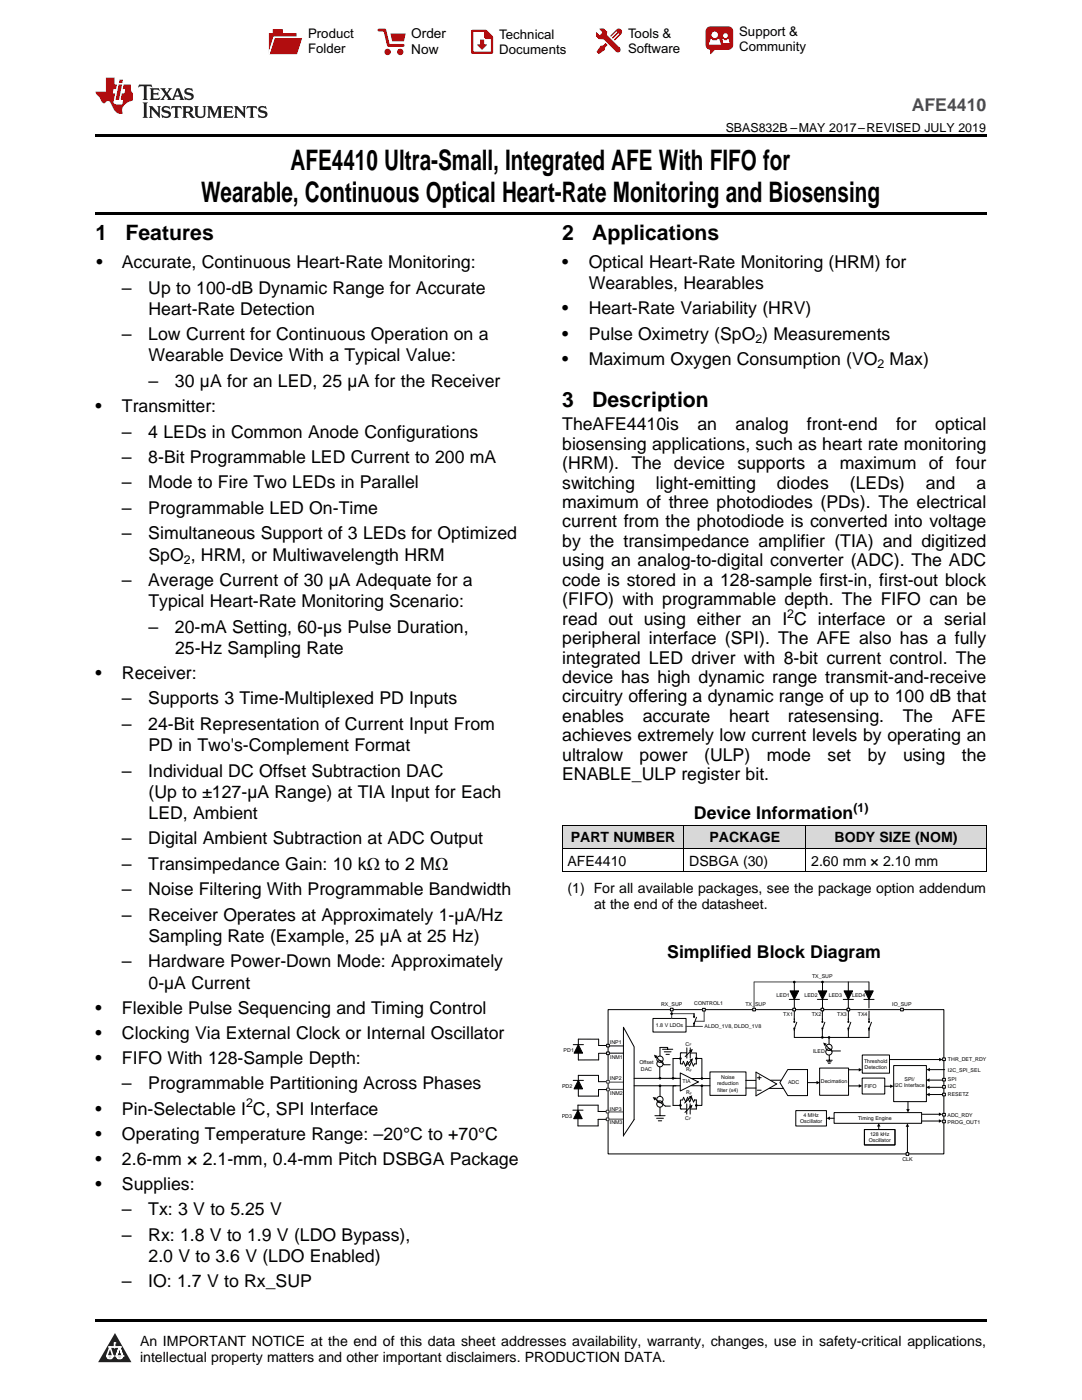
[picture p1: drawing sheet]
<svg xmlns="http://www.w3.org/2000/svg" width="216mm" height="279mm" viewBox="0 0 216 279" stroke-linecap="round" stroke-linejoin="round" font-family="sans-serif">
<defs><g id="words">
<g font-size="5.6">
<text x="58" y="33.9">AFE4410 Ultra-Small, Integrated AFE With FIFO for</text>
<text x="40.1" y="40.3">Wearable, Continuous Optical Heart-Rate Monitoring and Biosensing</text>
</g>
<g font-size="4.2">
<text x="19" y="47.8">1</text>
<text x="25" y="47.8">Features</text>
<text x="112.2" y="47.8">2</text>
<text x="118.2" y="47.8">Applications</text>
<text x="112.2" y="81.2">3</text>
<text x="118.2" y="81.2">Description</text>
</g>
<text font-size="3.5" fill="#00f" x="181.9" y="22.2">AFE4410</text>
<g font-size="3.5">
<text x="19.2" y="53.5">•</text>
<text x="24.3" y="53.5">Accurate, Continuous Heart-Rate Monitoring:</text>
<text x="112.2" y="53.5">•</text>
<text x="117.5" y="53.5">Optical Heart-Rate Monitoring (HRM) for</text>
<text x="24.3" y="58.6">–</text>
<text x="29.6" y="58.6">Up to 100-dB Dynamic Range for Accurate</text>
<text x="117.5" y="57.7">Wearables, Hearables</text>
<text x="29.6" y="62.8">Heart-Rate Detection</text>
<text x="112.2" y="62.8">•</text>
<text x="117.5" y="62.8">Heart-Rate Variability (HRV)</text>
<text x="24.3" y="67.9">–</text>
<text x="29.6" y="67.9">Low Current for Continuous Operation on a</text>
<text x="112.2" y="67.8">•</text>
<text x="117.5" y="67.8">Pulse Oximetry (SpO ) Measurements</text>
<text x="29.6" y="72.1">Wearable Device With a Typical Value:</text>
<text x="29.6" y="77.2">–</text>
<text x="34.9" y="77.2">30 µA for an LED, 25 µA for the Receiver</text>
<text x="112.2" y="72.8">•</text>
<text x="117.5" y="72.8">Maximum Oxygen Consumption (VO Max)</text>
<text x="19" y="82.2">•</text>
<text x="24.3" y="82.2">Transmitter:</text>
<text x="24.3" y="87.3">–</text>
<text x="29.6" y="87.3">4 LEDs in Common Anode Configurations</text>
<text x="112.2" y="85.9">TheAFE4410is</text>
<text x="112.2" y="89.7">biosensing applications, such as heart rate monitoring</text>
<text x="139.2" y="85.9">an</text>
<text x="146.8" y="85.9">analog</text>
<text x="161" y="85.9">front-end</text>
<text x="178.8" y="85.9">for</text>
<text x="186.6" y="85.9">optical</text>
<text x="24.3" y="92.4">–</text>
<text x="29.6" y="92.4">8-Bit Programmable LED Current to 200 mA</text>
<text x="112.2" y="93.6">(HRM). The device</text>
<text x="147.2" y="93.6">supports</text>
<text x="163.1" y="93.6">a maximum</text>
<text x="185.3" y="93.6">of four</text>
<text x="24.3" y="97.5">–</text>
<text x="29.6" y="97.5">Mode to Fire Two LEDs in Parallel</text>
<text x="112.2" y="97.5">switching</text>
<text x="112.2" y="101.4">maximum of three photodiodes (PDs). The electrical</text>
<text x="130.8" y="97.5">light-emitting</text>
<text x="155" y="97.5">diodes</text>
<text x="169.6" y="97.5">(LEDs)</text>
<text x="184.8" y="97.5">and</text>
<text x="194.8" y="97.5">a</text>
<text x="24.3" y="102.6">–</text>
<text x="24.3" y="107.6">–</text>
<text x="29.6" y="102.6">Programmable LED On-Time</text>
<text x="29.6" y="107.6">Simultaneous Support of 3 LEDs for Optimized</text>
<text x="112.2" y="105.3">current from the photodiode is converted into voltage</text>
<text x="29.6" y="111.9">SpO , HRM, or Multiwavelength HRM</text>
<text x="112.2" y="109.1">by the transimpedance amplifier (TIA) and digitized</text>
<text x="112.2" y="113">using an analog-to-digital converter (ADC). The ADC</text>
<text x="24.3" y="116.9">–</text>
<text x="29.6" y="116.9">Average Current of 30 µA Adequate for a</text>
<text x="112.2" y="116.9">code is stored in a 128-sample first-in, first-out block</text>
<text x="29.6" y="121.2">Typical Heart-Rate Monitoring Scenario:</text>
<text x="112.2" y="120.8">(FIFO) with programmable depth. The FIFO can be</text>
<text x="112.2" y="124.7">read out using either an I C interface or a serial</text>
<text x="29.6" y="126.3">–</text>
<text x="34.9" y="126.3">20-mA Setting, 60-µs Pulse Duration,</text>
<text x="34.9" y="130.5">25-Hz Sampling Rate</text>
<text x="112.2" y="128.6">peripheral interface (SPI). The AFE also has a fully</text>
<text x="19" y="135.5">•</text>
<text x="24.3" y="135.5">Receiver:</text>
<text x="112.2" y="132.4">integrated LED driver with 8-bit current control. The</text>
<text x="112.2" y="136.3">device has high dynamic range transmit-and-receive</text>
<text x="24.3" y="140.6">–</text>
<text x="29.6" y="140.6">Supports 3 Time-Multiplexed PD Inputs</text>
<text x="112.2" y="140.2">circuitry offering a dynamic range of up to 100 dB that</text>
<text x="24.3" y="145.7">–</text>
<text x="29.6" y="145.7">24-Bit Representation of Current Input From</text>
<text x="29.6" y="149.9">PD in Two's-Complement Format</text>
<text x="112.2" y="144.1">enables</text>
<text x="112.2" y="148">achieves extremely low current levels by operating an</text>
<text x="128.2" y="144.1">accurate</text>
<text x="145.5" y="144.1">heart</text>
<text x="157.2" y="144.1">ratesensing.</text>
<text x="180.1" y="144.1">The</text>
<text x="189.9" y="144.1">AFE</text>
<text x="24.3" y="155">–</text>
<text x="29.6" y="155">Individual DC Offset Subtraction DAC</text>
<text x="112.2" y="151.8">ultralow</text>
<text x="112.2" y="155.7">ENABLE_ULP register bit.</text>
<text x="127.6" y="151.8">power</text>
<text x="140.5" y="151.8">(ULP)</text>
<text x="153" y="151.8">mode</text>
<text x="165.1" y="151.8">set</text>
<text x="173.1" y="151.8">by</text>
<text x="180.2" y="151.8">using</text>
<text x="191.9" y="151.8">the</text>
<text x="29.6" y="159.2">(Up to ±127-µA Range) at TIA Input for Each</text>
<text x="29.6" y="163.4">LED, Ambient</text>
<text x="138.5" y="163.4">Device Information</text>
<text x="24.3" y="168.5">–</text>
<text x="24.3" y="173.6">–</text>
<text x="29.6" y="168.5">Digital Ambient Subtraction at ADC Output</text>
<text x="29.6" y="173.6">Transimpedance Gain: 10 kΩ to 2 MΩ</text>
<text x="24.3" y="178.7">–</text>
<text x="29.6" y="178.7">Noise Filtering With Programmable Bandwidth</text>
<text x="24.3" y="183.8">–</text>
<text x="29.6" y="183.8">Receiver Operates at Approximately 1-µA/Hz</text>
<text x="29.6" y="188">Sampling Rate (Example, 25 µA at 25 Hz)</text>
<text x="133.1" y="191.3">Simplified Block Diagram</text>
<text x="24.3" y="193.1">–</text>
<text x="29.6" y="193.1">Hardware Power-Down Mode: Approximately</text>
<text x="29.6" y="197.3">0-µA Current</text>
<text x="19" y="202.3">•</text>
<text x="24.3" y="202.3">Flexible Pulse Sequencing and Timing Control</text>
<text x="19" y="207.3">•</text>
<text x="24.3" y="207.3">Clocking Via External Clock or Internal Oscillator</text>
<text x="19" y="212.3">•</text>
<text x="24.3" y="212.3">FIFO With 128-Sample Depth:</text>
<text x="24.3" y="217.4">–</text>
<text x="29.6" y="217.4">Programmable Partitioning Across Phases</text>
<text x="19" y="222.4">•</text>
<text x="19" y="227.4">•</text>
<text x="24.3" y="222.4">Pin-Selectable I C, SPI Interface</text>
<text x="24.3" y="227.4">Operating Temperature Range: –20°C to +70°C</text>
<text x="19" y="232.4">•</text>
<text x="24.3" y="232.4">2.6-mm × 2.1-mm, 0.4-mm Pitch DSBGA Package</text>
<text x="19" y="237.5">•</text>
<text x="24.3" y="237.5">Supplies:</text>
<text x="24.3" y="242.5">–</text>
<text x="29.6" y="242.5">Tx: 3 V to 5.25 V</text>
<text x="24.3" y="247.6">–</text>
<text x="29.6" y="247.6">Rx: 1.8 V to 1.9 V (LDO Bypass),</text>
<text x="29.6" y="251.8">2.0 V to 3.6 V (LDO Enabled)</text>
<text x="24.3" y="256.9">–</text>
<text x="29.6" y="256.9">IO: 1.7 V to Rx_SUP</text>
</g>
<g font-size="2.8">
<text x="113.2" y="172.8">AFE4410</text>
<text x="113.9" y="168.1">PART NUMBER</text>
<text x="137.5" y="172.8">DSBGA (30)</text>
<text x="141.6" y="168.1">PACKAGE</text>
<text x="161.9" y="172.8">2.60 mm × 2.10 mm</text>
<text x="166.5" y="168.1">BODY SIZE (NOM)</text>
<text x="113.2" y="178.3">(1) For all available packages, see the package option addendum</text>
<text x="118.5" y="181.4">at the end of the datasheet.</text>
<text x="27.9" y="268.6">An IMPORTANT NOTICE at the end of this data sheet addresses availability, warranty, changes, use in safety-critical applications,</text>
<text x="27.9" y="271.8">intellectual property matters and other important disclaimers. PRODUCTION DATA.</text>
</g>
<g font-size="2.7">
<text x="82.1" y="7.7">Order</text>
<text x="82.1" y="10.7">Now</text>
</g>
<g font-size="2.6">
<text x="61.5" y="7.6">Product</text>
<text x="61.5" y="10.6">Folder</text>
<text x="99.6" y="7.8">Technical</text>
<text x="99.6" y="10.8">Documents</text>
<text x="125.3" y="7.6">Tools &amp;</text>
<text x="125.3" y="10.6">Software</text>
<text x="147.5" y="7.2">Support &amp;</text>
<text x="147.5" y="10.2">Community</text>
</g>
<g font-size="2.5">
<text x="144.8" y="26.3">SBAS832B –MAY 2017–REVISED JULY 2019</text>
<text x="150.7" y="68.5">2</text>
<text x="175.1" y="73.5">2</text>
<text x="36.7" y="112.6">2</text>
<text x="157.1" y="123.3">2</text>
<text x="170.3" y="162">(1)</text>
<text x="49.1" y="221">2</text>
</g>
<g font-size="1.1">
<text x="162" y="195.2">TX_SUP</text>
<text x="131.9" y="200.7">RX_SUP</text>
<text x="138.5" y="200.6">CONTROL1</text>
<text x="148.7" y="200.8">TX_SUP</text>
<text x="155" y="199">LED1</text>
<text x="156.3" y="202.7">TX1</text>
<text x="160.5" y="199">LED2</text>
<text x="162" y="202.7">TX2</text>
<text x="165.4" y="199">LED3</text>
<text x="167" y="202.8">TX3</text>
<text x="170" y="199">LED4</text>
<text x="171.2" y="202.8">TX4</text>
<text x="178" y="200.8">IO_SUP</text>
<text x="121.7" y="208.4">INP1</text>
<text x="130.9" y="205">1.8 V LDOs</text>
<text x="136.8" y="208.7">C</text>
<text x="140.6" y="205.2">ALDO_1V8, DLDO_1V8</text>
<text x="112.5" y="210">PD1</text>
<text x="121.7" y="215.5">INP2</text>
<text x="121.8" y="211.3">INM1</text>
<text x="127.6" y="212.4">Offset</text>
<text x="127.9" y="213.7">DAC</text>
<text x="136.9" y="213.8">R</text>
<text x="143.9" y="215.3">Noise</text>
<text x="162.3" y="210.1">ILED</text>
<text x="172.4" y="212.2">Threshold</text>
<text x="172.5" y="213.4">Detection</text>
<text x="180.5" y="215.7">SPI/</text>
<text x="189.2" y="215.8">SPI</text>
<text x="189.2" y="211.7">THR_DET_RDY</text>
<text x="189.2" y="213.9">I2C_SPI_SEL</text>
<text x="112.2" y="217.1">PD2</text>
<text x="121.7" y="221.7">INP3</text>
<text x="121.8" y="218.4">INM2</text>
<text x="136.2" y="216.2">TIA</text>
<text x="136.9" y="218.4">R</text>
<text x="143.1" y="216.6">reduction</text>
<text x="143.2" y="217.9">filter (x4)</text>
<text x="157.3" y="216.4">ADC</text>
<text x="163.8" y="216.1">Decimation</text>
<text x="172.5" y="217.1">FIFO</text>
<text x="178.5" y="217">I2C Interface</text>
<text x="189.2" y="217.2">I2C</text>
<text x="189.2" y="218.7">RESETZ</text>
<text x="112.1" y="223">PD3</text>
<text x="121.7" y="224.4">INM3</text>
<text x="136.7" y="223.4">C</text>
<text x="159.7" y="224.1">Oscillator</text>
<text x="160.3" y="222.9">4 MHz</text>
<text x="171.2" y="223.5">Timing Engine</text>
<text x="173.3" y="227.9">Oscillator</text>
<text x="173.6" y="226.6">128 kHz</text>
<text x="189.1" y="222.9">ADC_RDY</text>
<text x="189.1" y="224.3">PROG_OUT1</text>
<text x="180.1" y="231.8">CLK</text>
</g>
<g font-size=".7">
<text x="137.6" y="208.8">F</text>
<text x="137.7" y="214">F</text>
<text x="137.7" y="218.5">F</text>
<text x="137.5" y="223.6">F</text>
</g>
</g></defs>
<g fill="#d8d8d8">
<path d="M112.2 164.7h24.3v4.7h-24.3z"/>
<path d="M136.5 164.7h24.3v4.7h-24.3z"/>
<path d="M160.8 164.7h36v4.7h-36z"/>
</g>
<path d="M22.9 266l3.3 5.9h-6.6z" fill="#231f20"/>
<path d="M21.3 270.6h1.2l-.3 .5h-.3a.53 .53 0 0 1-.6-.5z" fill-rule="evenodd" fill="#fff"/>
<path d="M21.3 270.6h1.2l-.3 .5h-.3a.53 .53 0 0 1-.6-.5z" fill="none" stroke="#231f20" stroke-width=".33"/>
<path d="M21.3 270.6l1.2 .1-.3 .4h-.5z" fill="none" stroke="#fff" stroke-width=".33"/>
<path d="M22.9 268.9h.1" fill="none" stroke="#fff" stroke-width=".33"/>
<path d="M22.9 268v.9z" fill="#fff"/>
<path d="M22.9 268v.9z" fill="none" stroke="#fff" stroke-width=".33"/>
<circle cx="22.9" cy="268" r=".16" fill="#fff"/>
<path d="M21.8 268.8h.1" fill="none" stroke="#fff" stroke-width=".33"/>
<path d="M21.8 268.8h2.2z" fill="#fff"/>
<path d="M21.8 268.8h2.2z" fill="none" stroke="#fff" stroke-width=".33"/>
<circle cx="24" cy="268.8" r=".16" fill="#fff"/>
<path d="M23.2 270.6h.1" fill="none" stroke="#fff" stroke-width=".33"/>
<path d="M23.8 268.8l-.6 1.8z" fill="#fff"/>
<path d="M23.8 268.8l-.6 1.8z" fill="none" stroke="#fff" stroke-width=".33"/>
<path d="M23.8 268.8l.7 1.8z" fill="#fff"/>
<path d="M23.8 268.8l.7 1.8z" fill="none" stroke="#fff" stroke-width=".33"/>
<path d="M24.4 270.6h.1" fill="none" stroke="#fff" stroke-width=".33"/>
<circle cx="21.3" cy="270.6" r=".16" fill="#fff"/>
<path d="M22 268.8l-.7 1.8z" fill="#fff"/>
<path d="M22 268.8l-.7 1.8z" fill="none" stroke="#fff" stroke-width=".33"/>
<path d="M22 268.8l.5 1.8z" fill="#fff"/>
<path d="M22 268.8l.5 1.8z" fill="none" stroke="#fff" stroke-width=".33"/>
<circle cx="22.5" cy="270.6" r=".16" fill="#fff"/>
<path d="M23.3 270.6h1.2a.63 .63 0 0 1-.6 .5 .63 .63 0 0 1-.6-.5z" fill-rule="evenodd" fill="#fff"/>
<path d="M23.3 270.6h1.2a.63 .63 0 0 1-.6 .5 .63 .63 0 0 1-.6-.5z" fill="none" stroke="#231f20" stroke-width=".33"/>
<path d="M23.3 270.6h1.2l-.4 .5h-.5z" fill="none" stroke="#fff" stroke-width=".33"/>
<path d="M23.2 270.6h.1" fill="none" stroke="#fff" stroke-width=".33"/>
<circle cx="24.5" cy="270.6" r=".16" fill="#fff"/>
<path d="M19 263.2h177.8v.5h-177.8z" fill="#000"/>
<g fill="none" stroke="#000" stroke-width=".2">
<path d="M121.3 201.5h67v28.8h-67zM126.5 215.2h8.4M126.5 216.7h8.4M130.7 219.3l2.1 1.4h1M130.9 210.9l1.6 1.6h1.2M131.7 212.9v2.3M131.7 209v1.8M131.7 216.7v2.1M135.7 214.1l3.6 1.8-3.6 1.8zM135.7 216.7h-1.4v3.9h1.5M135.8 211.2h-1.5v4h1.4M136 210.1h-.2v2.2h.4"/>
<path d="M136.2 219.5h-.4v1.8h.2M137.8 209.8l-1.1 1.1M137.9 211.7l-1.1 1M137.9 216.7h2.2v3.9h-1.2M138.6 219.5h.3v1.8M138.9 211.2h1.2v4h-2.2M138.9 210.2v2.1M140.1 215.2h1.6M140.1 216.7h1.6M153.8 215.6h2M158.5 205.4v1.6M164.6 208.4l1.3 1.3h1.8"/>
<path d="M178.3 212.7h6.6v7.2h-6.6zM165.5 223.2h.9"/>
<circle cx="131.7" cy="219.4" r=".63"/>
<circle cx="131.7" cy="212.3" r=".63"/>
<circle cx="131.7" cy="211.4" r=".63"/>
<circle cx="165.4" cy="209" r=".63"/>
<circle cx="165.4" cy="209.9" r=".63"/>
<circle cx="131.7" cy="220.3" r=".63"/>
</g>
<g fill="#000">
<path d="M130.2 218.9l.8 .2-.4 .5zM130.5 210.5l.7 .2-.5 .5zM137.5 209.6l.7-.3-.2 .8zM137.6 211.5l.7-.3-.2 .8zM164.9 223.2l.7-.4v.7z"/>
<path d="M164.3 208.1l.7 .2-.5 .5z" fill-rule="evenodd"/>
</g>
<path d="M158.2 201.2h.5v.6h-.5z" fill-rule="evenodd" fill="#fff"/>
<path d="M153.5 217.2h2.9M157.2 213.5h3.9v5.2h-3.9l-1.6-2.6zM158.2 201.2h.5v.6h-.5zM185.4 215.6h3M185.4 217h3M185.4 218.4h3.1" fill="none" stroke="#000" stroke-width=".2"/>
<path d="M150.5 196h22.8" fill="none" stroke="#404040" stroke-width=".2"/>
<path d="M184.8 215.6l.7-.4v.7zM184.8 217l.7-.3v.6zM184.8 218.4l.7-.3v.7z" fill="#000"/>
<path d="M188.1 215.2h.5v.5h-.5z" fill-rule="evenodd" fill="#fff"/>
<path d="M188.1 215.2h.5v.5h-.5z" fill="none" stroke="#000" stroke-width=".2"/>
<path d="M188.1 216.6h.5v.6h-.5z" fill-rule="evenodd" fill="#fff"/>
<path d="M188.1 216.6h.5v.6h-.5z" fill="none" stroke="#000" stroke-width=".2"/>
<path d="M188.1 218.2h.5v.5h-.5z" fill-rule="evenodd" fill="#fff"/>
<path d="M141.7 213.9h7.2v4.7h-7.2zM172 215.2h4.5v3.1h-4.5zM188.1 218.2h.5v.5h-.5z" fill="none" stroke="#000" stroke-width=".2"/>
<path d="M163.8 201.2h.6v.6h-.6z" fill-rule="evenodd" fill="#fff"/>
<path d="M163.8 201.2h.6v.6h-.6z" fill="none" stroke="#000" stroke-width=".2"/>
<path d="M169 201.2h.5v.6h-.5z" fill-rule="evenodd" fill="#fff"/>
<path d="M115.4 207.4h4.1M119.5 208.7h1.6M119.5 211.5h-4.1M169 201.2h.5v.6h-.5z" fill="none" stroke="#000" stroke-width=".2"/>
<path d="M121 208.4h.6v.5h-.6z" fill-rule="evenodd" fill="#fff"/>
<path d="M121 208.4h.6v.5h-.6z" fill="none" stroke="#000" stroke-width=".2"/>
<path d="M121 209.9h.6v.6h-.6z" fill-rule="evenodd" fill="#fff"/>
<path d="M115.4 214.6h4M115.4 218.8h4M119.4 215.9h1.6M119.5 207.4v1.3M121 210.2h-1.5v1.3M121 209.9h.6v.6h-.6zM121.6 210.2h2.8M121.7 208.7h2.7" fill="none" stroke="#000" stroke-width=".2"/>
<path d="M121 215.6h.6v.6h-.6z" fill-rule="evenodd" fill="#fff"/>
<path d="M121 215.6h.6v.6h-.6z" fill="none" stroke="#404040" stroke-width=".2"/>
<path d="M121 217.2h.6v.5h-.6z" fill-rule="evenodd" fill="#fff"/>
<path d="M121 217.2h.6v.5h-.6zM121.6 217.4h2.8M121.6 216h2.8" fill="none" stroke="#404040" stroke-width=".2"/>
<g fill="none" stroke="#000" stroke-width=".2">
<path d="M119.4 214.6v1.3M121 217.4h-1.6v1.4M124.4 205.1v21.6M124.4 205l2.1 3.9M126.5 209v14.4l-2.1 3.3M148.8 217.1h2.1M148.8 215.6h2M150.8 214l4.2 2.3-4.2 2.4zM151.1 215.1h.8M151.1 217.6h.8M151.5 214.7v.8M185.5 213.5h3"/>
<path d="M172.5 225.4h6.1v3.1h-6.1zM175.3 224.7v.7"/>
</g>
<path d="M184.9 213.5l.7-.4v.7zM175.3 224.1l.4 .7h-.7z" fill="#000"/>
<path d="M188.1 211.1h.5v.6h-.5z" fill-rule="evenodd" fill="#fff"/>
<path d="M188.1 211.1h.5v.6h-.5zM184 222.4h3.4" fill="none" stroke="#000" stroke-width=".2"/>
<path d="M187.3 222l.7 .4-.7 .3z" fill="#000"/>
<path d="M188.1 222.2h.5v.5h-.5z" fill-rule="evenodd" fill="#fff"/>
<path d="M183.9 223.7h3.5M188.1 222.2h.5v.5h-.5z" fill="none" stroke="#000" stroke-width=".2"/>
<path d="M187.3 223.4l.7 .3-.7 .4z" fill="#000"/>
<path d="M188.1 223.5h.5v.6h-.5z" fill-rule="evenodd" fill="#fff"/>
<path d="M166.4 222h17.5v2.2h-17.5zM188.1 223.5h.5v.6h-.5z" fill="none" stroke="#000" stroke-width=".2"/>
<path d="M133.8 201.2h.5v.6h-.5z" fill-rule="evenodd" fill="#fff"/>
<path d="M133.8 201.2h.5v.6h-.5zM158.8 221.6h6.1v3.1h-6.1zM181.1 224.8v5.6" fill="none" stroke="#000" stroke-width=".2"/>
<path d="M181.1 224.2l.3 .7h-.7z" fill="#000"/>
<path d="M150.2 201.2h.5v.6h-.5z" fill-rule="evenodd" fill="#fff"/>
<path d="M150.2 201.2h.5v.6h-.5z" fill="none" stroke="#000" stroke-width=".2"/>
<path d="M150.5 196v5.2" fill="none" stroke="#404040" stroke-width=".2"/>
<path d="M180.8 230h.5v.6h-.5z" fill-rule="evenodd" fill="#fff"/>
<path d="M180.8 230h.5v.6h-.5z" fill="none" stroke="#000" stroke-width=".2"/>
<path d="M179.7 201.2h.5v.6h-.5z" fill-rule="evenodd" fill="#fff"/>
<g fill="none" stroke="#000" stroke-width=".2">
<path d="M157.5 199.5h2M157.7 197.8h1.6l-.8 1.7zM158.5 196v5.2M163.1 199.5h2M163.3 197.8h1.7l-.9 1.7zM164.1 196v5.2M168.3 199.5h2M168.4 197.8h1.7l-.8 1.7zM169.3 196v5.2M114.4 208.5h2M114.4 215.6h2M115.4 208.5l.8 1.7h-1.6z"/>
<path d="M115.4 215.6l.8 1.7h-1.6zM115.4 207.4v4.1M115.4 214.6v4.2M130.3 203.3h6.6v2.7h-6.6zM136 210.1h1M136.2 212.3l.2-.5 .4 .9 .4-.9 .4 .9 .4-.8 .4 .8 .2-.4h.3M136.2 219.5l.2-.5 .4 .9 .4-.9 .4 .9 .4-.9 .4 .9 .2-.4M137 209.1v2.1M137.7 219l-1.1 1.1M137.7 209.1v2.1M137.7 210.1h1.2M161.1 216.1h1.9"/>
<path d="M176.5 216.8h1.2M179.7 201.2h.5v.6h-.5zM181.2 219.9v1.5M136 221.3h1M137 220.3v2M137.7 220.3v2M137.7 221.3h1.2M137.8 220.9l-1.1 1.1"/>
</g>
<path d="M157.7 197.8h1.6l-.8 1.7zM163.3 197.8h1.7l-.9 1.7zM168.4 197.8h1.7l-.8 1.7zM115.4 208.5l.8 1.7h-1.6zM115.4 215.6l.8 1.7h-1.6zM137.4 218.9l.7-.3-.2 .7zM162.9 215.7l.7 .4-.7 .3zM177.6 216.4l.7 .4-.7 .3zM137.5 220.7l.7-.2-.2 .7zM180.8 221.4h.7l-.3 .6z" fill="#000"/>
<path d="M134 201.8v1.5M134 202.3h4.5v.5M136.9 204.8h3.3M140.5 201.8v2h-1.8" fill="none" stroke="#404040" stroke-width=".2"/>
<path d="M140.2 201.2h.5v.6h-.5z" fill-rule="evenodd" fill="#fff"/>
<g fill="none" stroke="#000" stroke-width=".2">
<path d="M158.3 196h.2M164 196h.1M131.5 215.2h.2M131.5 216.7h.2M131.7 209h1.5M132.2 209.4h2M132.5 209.9h1.4M132.9 210.4h.7M133.2 209.1v.3M133.9 202.3h.1M134.1 215.2h.2M135.6 211.2h.2"/>
<path d="M138.5 204.4v.4M138.5 202.3v.5M138.8 211.2h.1M139 203l-.4 1.1M139.9 216.7h.2M139.9 215.2h.2M140.2 201.2h.5v.6h-.5zM158.5 205.4v.3M158.5 203.3v.5M158.5 201.8v1.7M158.5 207h14.9M159 204l-.4 1.1"/>
<path d="M164.1 205.4v1.6M164.1 203.3v.5M164.1 201.8v1.7M164.6 204l-.4 1.1M164.9 211.6h1.2M165.1 211.9h.8M165.3 212.2h.4M165.4 207v1.4M165.5 210.6v1M169.3 205.4v.3M169.3 203.3v.5M169.3 205.4v1.6"/>
<path d="M169.3 201.8v1.7M169.8 204l-.4 1.1M115.3 220.6h4M115.3 224.7h4M119.3 221.8h1.7M130.7 222.7h2M131 223.2h1.4M131.4 223.7h.6M131.7 221v1.7M135.6 220.6h.2M138.8 220.6h.1"/>
<circle cx="138.5" cy="202.9" r=".11"/>
<circle cx="138.5" cy="204.3" r=".11"/>
<circle cx="158.5" cy="203.9" r=".11"/>
<circle cx="158.5" cy="205.3" r=".11"/>
<circle cx="164.1" cy="203.9" r=".11"/>
<circle cx="164.1" cy="205.3" r=".11"/>
<circle cx="169.3" cy="203.9" r=".11"/>
<circle cx="169.3" cy="205.3" r=".11"/>
</g>
<g fill="#000">
<circle cx="158.5" cy="196" r=".26"/>
<circle cx="164.1" cy="196" r=".26"/>
<circle cx="131.7" cy="215.2" r=".26"/>
<circle cx="131.7" cy="216.7" r=".26"/>
<circle cx="134" cy="202.3" r=".26"/>
<circle cx="134.3" cy="215.2" r=".26"/>
<circle cx="135.8" cy="211.3" r=".26"/>
<circle cx="138.9" cy="211.2" r=".26"/>
<circle cx="140.1" cy="216.7" r=".26"/>
<circle cx="140.1" cy="215.2" r=".26"/>
<circle cx="164.1" cy="207" r=".26"/>
<circle cx="165.4" cy="207" r=".26"/>
<circle cx="135.8" cy="220.6" r=".26"/>
<circle cx="138.9" cy="220.6" r=".26"/>
</g>
<path d="M121 221.6h.5v.5h-.5z" fill-rule="evenodd" fill="#fff"/>
<path d="M121 221.6h.5v.5h-.5z" fill="none" stroke="#404040" stroke-width=".2"/>
<path d="M121 223.1h.5v.5h-.5z" fill-rule="evenodd" fill="#fff"/>
<path d="M121 223.1h.5v.5h-.5zM121.5 223.3h2.8M121.6 221.9h2.7" fill="none" stroke="#404040" stroke-width=".2"/>
<g fill="none" stroke="#000" stroke-width=".2">
<path d="M112.2 174h84.6M112.2 169.3h84.6M112.2 164.7h84.6M112.2 164.7v9.3M136.4 164.7v9.3M160.7 164.7v9.3M196.8 164.7v9.3M172.4 199.5h2M172.5 197.8h1.7l-.8 1.7zM173.4 196v5.2M163.5 213.2h5.8v5.4h-5.8zM169.3 213.5h2.1"/>
<path d="M169.3 216.7h2.1M172.1 210.5h5.4v3.7h-5.4zM173.4 203.3v.5M173.4 205.4v1.6M173.4 201.8v1.7M173.9 204l-.4 1.1M177.5 211.5h10M114.3 221.6h2M115.3 221.6l.9 1.7h-1.7zM115.3 220.5v4.2M119.3 220.6v1.2M121 223.4h-1.7v1.3"/>
<circle cx="173.4" cy="203.9" r=".11"/>
<circle cx="173.4" cy="205.3" r=".11"/>
</g>
<path d="M172.5 197.8h1.7l-.8 1.7zM171.4 213.1l.7 .4-.7 .3zM171.4 216.4l.7 .3-.7 .4zM187.4 211.1l.7 .4-.7 .3zM115.3 221.6l.9 1.7h-1.7z" fill="#000"/>
<path d="M19 26.8h177.8v.6h-177.8zM19 42.3h177.8v.5h-177.8z" fill="#000"/>
<path d="M27.7 16.9l-.1 .6 .6-.3h.5v.2v2.2l-.2 .4h1l-.2-.4v-2.2v-.2h.5l.6 .3-.2-.6zM29.9 17.6l.2 .4v1.6l-.2 .4h1.9l.1-.6a1.09 1.09 0 0 1-1.3 .1v-.6h.6l.4 .2v-.7l-.2 .2h-.8v-.6l.2-.1a1.01 1.01 0 0 1 1 .3l-.1-.6zM32 17.6l.9 1.2-1 1.2h.9l-.2-.3 .5-.7 .5 .7-.3 .3h1.7l-.2-.3 .1-.4h1l.1 .4-.2 .3h1l-.3-.4-.7-2h-.5l-1 2.2-.8-1.1 .9-1.1h-.9l.2 .2-.4 .7-.4-.7 .2-.2zM35.4 18l.4 1h-.8zM37 17.7a.66 .66 0 0 0-.2 .8 .66 .66 0 0 0 .6 .4l.7 .2 .1 .2a.8 .8 0 0 1-.7 .4 .8 .8 0 0 1-.7-.5l.1 .8 .2-.2a.94 .94 0 0 0 1.1 .1 .94 .94 0 0 0 .4-.9 1.48 1.48 0 0 0-1.3-.6v-.4a1.1 1.1 0 0 1 1.2 .2l-.2-.6-.2 .1-.5-.1zM28.5 20.4l.2 .4v2.3l-.2 .4h1l-.2-.4v-2.3l.2-.4zM29.7 21.2l.2 .4v1.5l-.2 .4h.8l-.3-.4 .1-1.3 1.6 1.8v-2l.2-.4h-.7l.2 .2v1.1l-1.2-1.3zM32.5 21.3a.66 .66 0 0 0-.2 .8 .66 .66 0 0 0 .6 .4l.6 .2 .2 .2a.8 .8 0 0 1-.8 .4 .8 .8 0 0 1-.7-.5l.2 .7 .2-.1a.94 .94 0 0 0 1 .1 .94 .94 0 0 0 .5-1 1.47 1.47 0 0 0-1.3-.6l-.1-.3a1.1 1.1 0 0 1 1.3 .2l-.2-.6-.2 .1-.5-.2zM34.3 21.2l-.2 .6a.64 .64 0 0 1 .8-.3v1.6l-.2 .4h1l-.3-.4 .1-1.6a.66 .66 0 0 1 .8 .3l-.2-.6zM36.3 21.2l.3 .4v1.5l-.3 .4h1l-.2-.2v-.7h.5l.1 .1a.8 .8 0 0 0 1.2 .7l-1-1a.62 .62 0 0 0 .6-.5 .62 .62 0 0 0-.6-.7zM37.1 21.5h.1a.48 .48 0 0 1 .6 0 .48 .48 0 0 1 .1 .6l-.2 .1-.6 .1zM38.7 21.2l.2 .2a2.29 2.29 0 0 0 .4 2 1.05 1.05 0 0 0 1.7-.7v-1.3l.2-.2h-.8l.2 .4v1.1a.61 .61 0 0 1-.6 .6 .61 .61 0 0 1-.6-.6v-1.1l.3-.4zM41.3 21.2l.3 .4v1.5l-.3 .4h.8l-.2-.4v-1.4l.8 1.9 .9-1.9v1.4l-.2 .4h.9l-.2-.4v-1.5l.2-.4h-.8l-.7 1.5-.6-1.5zM44.5 21.2l.2 .4v1.5l-.2 .4h1.9l.2-.6a1.1 1.1 0 0 1-1.4 .2v-.7h.6l.4 .2v-.6l-.2 .1-.8 .1v-.6l.2-.1a1.02 1.02 0 0 1 1.1 .2l-.2-.5zM46.7 21.2l.2 .4v1.5l-.2 .4h.8l-.3-.4 .1-1.3 1.6 1.8v-2l.2-.4h-.7l.2 .2v1.1l-1.2-1.3zM49.3 21.2l-.1 .6a.64 .64 0 0 1 .8-.3v1.6l-.3 .4h1l-.2-.4v-1.6a.66 .66 0 0 1 .8 .3l-.1-.6zM51.7 21.3a.66 .66 0 0 0-.2 .7 .66 .66 0 0 0 .7 .5l.6 .2 .1 .2a.8 .8 0 0 1-.7 .4 .8 .8 0 0 1-.7-.5l.1 .7 .2-.1a.94 .94 0 0 0 1.1 .1 .94 .94 0 0 0 .4-1 1.48 1.48 0 0 0-1.2-.6l-.1-.3a1.1 1.1 0 0 1 1.2 .2l-.2-.6-.1 .1-.6-.2z" fill="#231f20"/>
<path d="M21.1 15.5v2.8h-2v.4l.9 .9a.96 .96 0 0 0 1 1 .59 .59 0 0 1 .5-.4 .59 .59 0 0 1 .5 .3l.4 .8a1.61 1.61 0 0 0 2.1 1.3 1.63 1.63 0 0 1 1.1-2.2l.9-.3v-1.5a1.6 1.6 0 0 1-.4-1.7h-1.4l-.2 .9h.5l-.2 .8h-.5l-.2 1v.3h.5l-.2 .9h-.7a.74 .74 0 0 1-1-.6l.3-1.6h-.5l.2-.8h.5l.1-.9h-.4v-1.4zM23.7 16.9l-.7 3h.8l.6-3zM23.8 15.9l-.1 .7h.7l.2-.7z" fill="#ee1d23"/>
<g fill="#d60000">
<path d="M54.4 5.8h2v.8h2.8v4.2h-5.5v-4.2h.7z" fill-rule="evenodd"/>
<path d="M54.7 7.5h5.6l-1 3.3h-5.6z" fill-rule="evenodd"/>
</g>
<path d="M54.6 7.4h5.8l-.1 .1h-5.5l-1.1 3.3z" fill-rule="evenodd" fill="#fff"/>
<path d="M54.6 7.4h5.8l-.1 .1h-5.5l-1.1 3.3z" fill="none" stroke="#fff" stroke-width=".2"/>
<path d="M75.6 6h1.2l.7 3.1h3" fill="none" stroke="#d60000" stroke-width=".56"/>
<g fill="#d60000">
<path d="M77.9 6.7h3.1l-.4 1.5h-2.3z" fill-rule="evenodd"/>
<circle cx="77.3" cy="10.4" r=".64"/>
<circle cx="79.9" cy="10.4" r=".64"/>
</g>
<path d="M94.2 6.2h2.7l1.3 1.2v3.1h-4z" fill="none" stroke="#d60000" stroke-width=".44"/>
<g fill="#d60000">
<path d="M95.8 7.9h.8v1h.6l-1 1.1-1-1v-.1h.6z" fill-rule="evenodd"/>
<path d="M96.6 6.2h.3l1.3 1.2v.4h-1.3l-.3-.4z" fill-rule="evenodd"/>
<path d="M119.6 5.7h.9l.6 .6 .1 .7 2.5 2.5-.8 .8-2.3-2.3-1.1-.2-.6-.6v-.8l.7 .6 .5-.4v-.2l-.4-.5z" fill-rule="evenodd"/>
<path d="M119.9 9.1h.4l.5-.5 .4 .4-.5 .5v.4l-1.2 .9-.5-.5z" fill-rule="evenodd"/>
<path d="M123 5.9a.67 .67 0 0 1 .9 0 .67 .67 0 0 1 0 .9z" fill-rule="evenodd"/>
<path d="M123 5.9l.9 .9-1.2 1.2h-.2l.1-.2 .9-.9 .1-.2h-.3l-.9 1h-.2v-.2l.9-1 .1-.2h-.3l-.9 1h-.2v-.2z" fill-rule="evenodd"/>
<circle cx="123.3" cy="9.9" r=".54"/>
</g>
<path d="M121.1 6.3l-.1 .7" fill="none" stroke="#d60000" stroke-width=".2"/>
<g fill="#d60000">
<path d="M141.1 5.5l.6-.2h3.6a.95 .95 0 0 1 1 .9v2.8a.95 .95 0 0 1-1 .9h-3.6a.95 .95 0 0 1-.9-.9v-2.8z" fill-rule="evenodd"/>
<path d="M141.7 9.9h.9l-.7 .9h-.2z" fill-rule="evenodd"/>
</g>
<g fill="#fff">
<path d="M144.3 8.6h1.3z"/>
<path d="M141.8 7.8h.3l.1 .2h.8l.2-.2h.3l.4 1.1h-2.5z" fill-rule="evenodd"/>
<path d="M144.2 7.8h.2l.2 .2h.4l.2-.2h.2l.2 .8h-1.3z" fill-rule="evenodd"/>
<circle cx="142.6" cy="6.9" r=".65"/>
<circle cx="144.8" cy="7.1" r=".48"/>
</g>
<use href="#words"/>
</svg>
